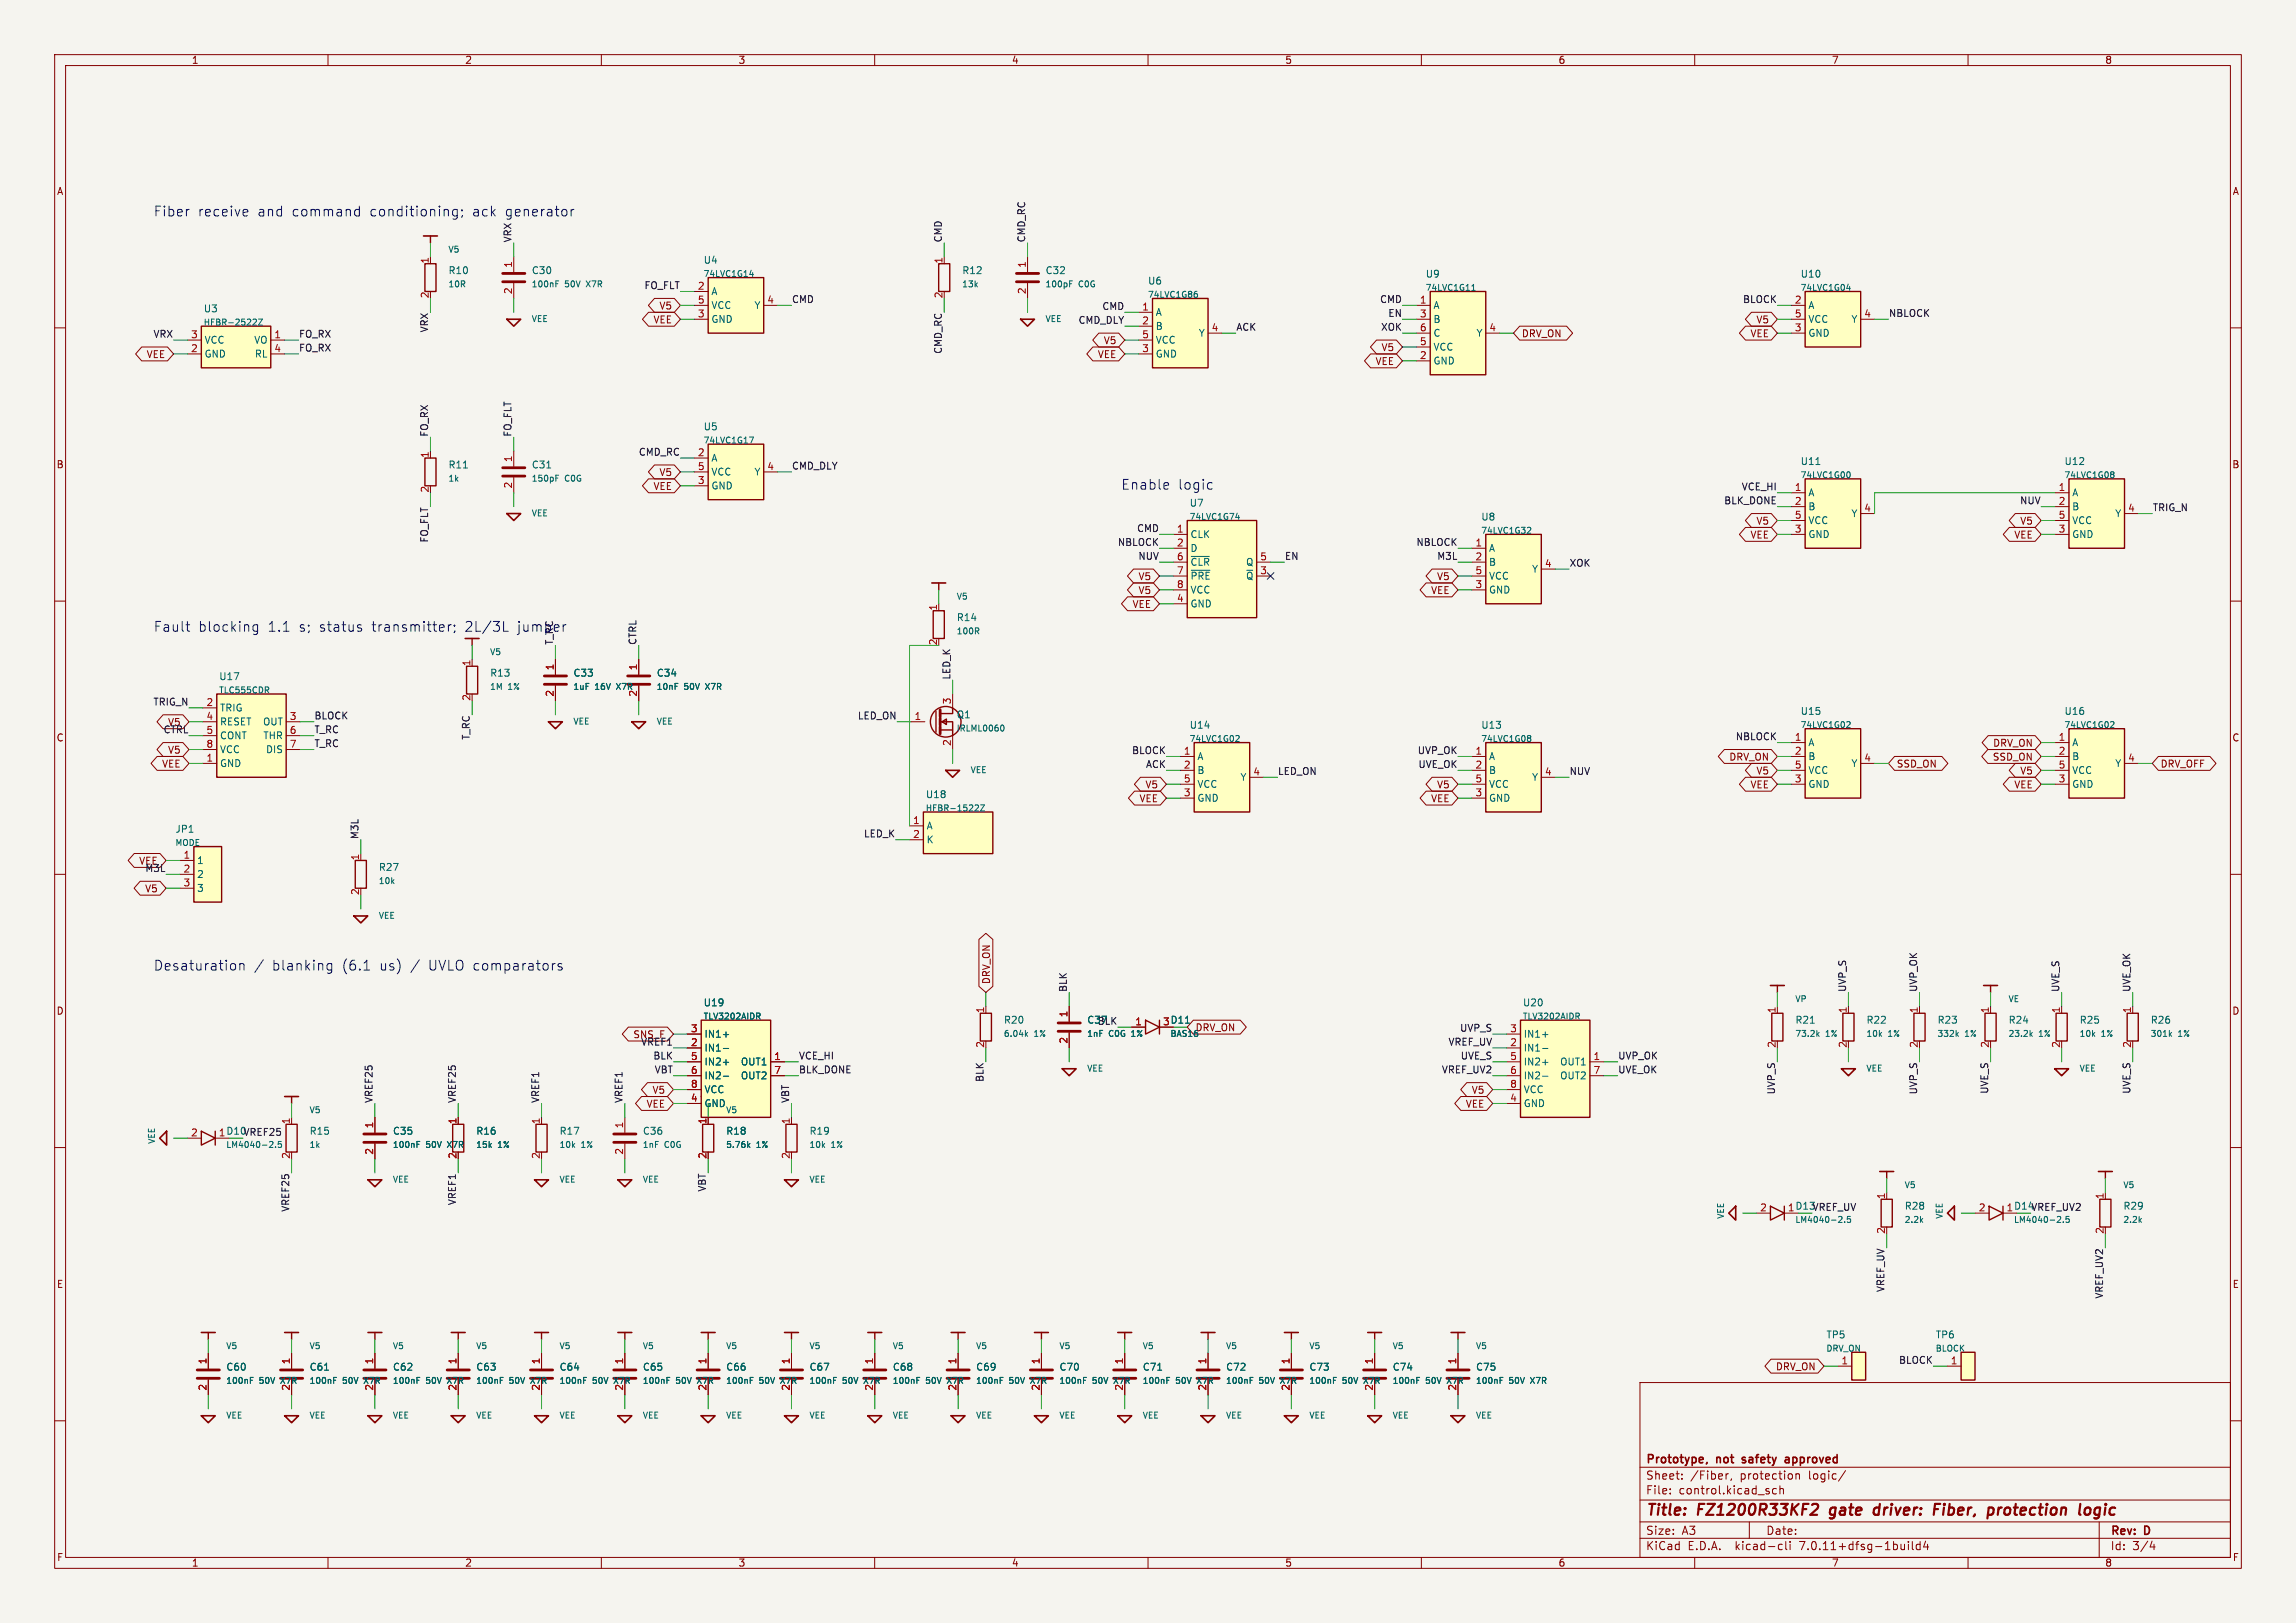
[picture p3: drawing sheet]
<svg xmlns="http://www.w3.org/2000/svg" width="420mm" height="297mm" viewBox="0 0 420 297" stroke-linecap="round" stroke-linejoin="round" font-family="sans-serif">
<defs><g id="words">
<g font-size="2.8" fill="#840000">
<text x="301" y="277.9">Title:</text>
<text x="310.6" y="277.9">FZ1200R33KF2</text>
<text x="335.6" y="277.9">gate</text>
<text x="344.4" y="277.9">driver:</text>
<text x="356.2" y="277.9">Fiber,</text>
<text x="366.9" y="277.9">protection</text>
<text x="384.4" y="277.9">logic</text>
</g>
<g font-size="2.5" fill="#0000c2">
<text x="28" y="39.8">Fiber</text>
<text x="36.2" y="39.8">receive</text>
<text x="47.1" y="39.8">and</text>
<text x="53.5" y="39.8">command</text>
<text x="67.8" y="39.8">conditioning;</text>
<text x="86.7" y="39.8">ack</text>
<text x="92.8" y="39.8">generator</text>
<text x="205" y="89.7">Enable</text>
<text x="215.5" y="89.7">logic</text>
<text x="28" y="115.8">Fault</text>
<text x="36.2" y="115.8">blocking</text>
<text x="49" y="115.8">1.1</text>
<text x="54.8" y="115.8">s;</text>
<text x="58.6" y="115.8">status</text>
<text x="68.3" y="115.8">transmitter;</text>
<text x="85.4" y="115.8">2L/3L</text>
<text x="95.1" y="115.8">jumper</text>
<text x="28" y="177.7">Desaturation</text>
<text x="49.8" y="177.7">blanking</text>
<text x="62.7" y="177.7">(6.1</text>
<text x="69.6" y="177.7">us)</text>
<text x="75.4" y="177.7">/</text>
<text x="78.7" y="177.7">UVLO comparators</text>
</g>
<g font-size="2.1" fill="#840000">
<text x="301" y="268.2">Prototype,</text>
<text x="314.1" y="268.2">not</text>
<text x="319.4" y="268.2">safety</text>
<text x="327.9" y="268.2">approved</text>
<text x="301" y="273.7">File:</text>
<text x="301" y="271">Sheet:</text>
<text x="307.1" y="273.7">control.kicad_sch</text>
<text x="309.2" y="271">/Fiber,</text>
<text x="318.4" y="271">protection</text>
<text x="331" y="271">logic/</text>
<text x="301" y="281.1">Size:</text>
<text x="307.6" y="281.1">A3</text>
<text x="323" y="281.1">Date:</text>
<text x="386" y="281.3">Rev:</text>
<text x="392.4" y="281.3">D</text>
<text x="301" y="283.9">KiCad</text>
<text x="308.7" y="283.9">E.D.A.</text>
<text x="317.6" y="283.9">kicad-cli</text>
<text x="329.5" y="283.9">7.0.11+dfsg-1build4</text>
<text x="386" y="283.9">Id:</text>
<text x="390.1" y="283.9">3/4</text>
</g>
<g font-size="1.8" fill="#840000">
<text x="35" y="11.9">1</text>
<text x="85" y="11.9">2</text>
<text x="135" y="11.9">3</text>
<text x="185" y="11.9">4</text>
<text x="235" y="11.9">5</text>
<text x="285" y="11.9">6</text>
<text x="335" y="11.9">7</text>
<text x="385" y="11.9">8</text>
<text x="10.3" y="35.9">A</text>
<text x="408.3" y="35.9">A</text>
<text x="119.4" y="59.4">VEE</text>
<text x="120.5" y="56.8">V5</text>
<text x="321.2" y="59.4">V5</text>
<text x="26.7" y="65.7">VEE</text>
<text x="200.7" y="65.7">VEE</text>
<text x="201.8" y="63.2">V5</text>
<text x="252.6" y="64.5">V5</text>
<text x="278.3" y="61.9">DRV_ON</text>
<text x="320.1" y="61.9">VEE</text>
<text x="251.5" y="67">VEE</text>
<text x="10.3" y="85.9">B</text>
<text x="119.4" y="89.9">VEE</text>
<text x="120.5" y="87.3">V5</text>
<text x="408.2" y="85.9">B</text>
<text x="320.1" y="98.7">VEE</text>
<text x="321.2" y="96.2">V5</text>
<text x="368.4" y="98.7">VEE</text>
<text x="369.5" y="96.2">V5</text>
<text x="208.2" y="106.4">V5</text>
<text x="262.8" y="106.4">V5</text>
<text x="207.1" y="111.4">VEE</text>
<text x="208.2" y="108.9">V5</text>
<text x="261.7" y="108.9">VEE</text>
<text x="10.3" y="135.9">C</text>
<text x="364.5" y="136.8">DRV_ON</text>
<text x="408.2" y="135.9">C</text>
<text x="29.6" y="140.7">VEE</text>
<text x="30.6" y="138.1">V5</text>
<text x="316.2" y="139.4">DRV_ON</text>
<text x="321.2" y="141.9">V5</text>
<text x="346.9" y="140.7">SSD_ON</text>
<text x="364.4" y="139.4">SSD_ON</text>
<text x="369.5" y="141.9">V5</text>
<text x="395.1" y="140.7">DRV_OFF</text>
<text x="208.3" y="147">VEE</text>
<text x="209.4" y="144.5">V5</text>
<text x="261.7" y="147">VEE</text>
<text x="262.8" y="144.5">V5</text>
<text x="320.1" y="144.5">VEE</text>
<text x="368.4" y="144.5">VEE</text>
<text x="26.4" y="163.5">V5</text>
<text x="10.3" y="185.9">D</text>
<text x="181.3" y="180.2" transform="rotate(-90 181.3 180.2)">DRV_ON</text>
<text x="408.2" y="185.9">D</text>
<text x="115.8" y="190.2">SNS_F</text>
<text x="218.6" y="188.9">DRV_ON</text>
<text x="118.2" y="202.9">VEE</text>
<text x="119.3" y="200.3">V5</text>
<text x="268" y="202.9">VEE</text>
<text x="269.1" y="200.3">V5</text>
<text x="10.3" y="235.9">E</text>
<text x="408.3" y="235.9">E</text>
<text x="324.8" y="251">DRV_ON</text>
<text x="10.3" y="285.9">F</text>
<text x="35" y="286.9">1</text>
<text x="85" y="286.9">2</text>
<text x="135" y="286.9">3</text>
<text x="185" y="286.9">4</text>
<text x="235" y="286.9">5</text>
<text x="285" y="286.9">6</text>
<text x="335" y="286.9">7</text>
<text x="385" y="286.9">8</text>
<text x="408.3" y="285.9">F</text>
</g>
<g font-size="1.8" fill="#0f0f0f">
<text x="93.6" y="44.4" transform="rotate(-90 93.6 44.4)">VRX</text>
<text x="172.4" y="44.4" transform="rotate(-90 172.4 44.4)">CMD</text>
<text x="187.6" y="44.4" transform="rotate(-90 187.6 44.4)">CMD_RC</text>
<text x="117.8" y="53">FO_FLT</text>
<text x="144.8" y="55.5">CMD</text>
<text x="197.2" y="59.3">CMD_DLY</text>
<text x="201.5" y="56.8">CMD</text>
<text x="252.3" y="55.5">CMD</text>
<text x="253.9" y="58.1">EN</text>
<text x="318.7" y="55.5">BLOCK</text>
<text x="345.4" y="58.1">NBLOCK</text>
<text x="28" y="61.9">VRX</text>
<text x="54.6" y="61.9">FO_RX</text>
<text x="54.6" y="64.4">FO_RX</text>
<text x="78.4" y="60.9" transform="rotate(-90 78.4 60.9)">VRX</text>
<text x="172.4" y="64.9" transform="rotate(-90 172.4 64.9)">CMD_RC</text>
<text x="226.1" y="60.6">ACK</text>
<text x="252.5" y="60.6">XOK</text>
<text x="78.4" y="80" transform="rotate(-90 78.4 80)">FO_RX</text>
<text x="93.6" y="80" transform="rotate(-90 93.6 80)">FO_FLT</text>
<text x="116.8" y="83.5">CMD_RC</text>
<text x="144.8" y="86">CMD_DLY</text>
<text x="318.5" y="89.8">VCE_HI</text>
<text x="315.3" y="92.4">BLK_DONE</text>
<text x="369.4" y="92.4">NUV</text>
<text x="393.7" y="93.6">TRIG_N</text>
<text x="78.4" y="99.4" transform="rotate(-90 78.4 99.4)">FO_FLT</text>
<text x="204.4" y="100">NBLOCK</text>
<text x="207.9" y="97.4">CMD</text>
<text x="259" y="100">NBLOCK</text>
<text x="208.1" y="102.5">NUV</text>
<text x="234.9" y="102.5">EN</text>
<text x="262.8" y="102.5">M3L</text>
<text x="287" y="103.8">XOK</text>
<text x="116.5" y="118.1" transform="rotate(-90 116.5 118.1)">CTRL</text>
<text x="173.9" y="124.5" transform="rotate(-90 173.9 124.5)">LED_K</text>
<text x="28" y="129.2">TRIG_N</text>
<text x="57.4" y="131.7">BLOCK</text>
<text x="156.8" y="131.7">LED_ON</text>
<text x="29.8" y="134.3">CTRL</text>
<text x="30.6" y="133">V5</text>
<text x="57.4" y="136.8">T_RC</text>
<text x="57.4" y="134.3">T_RC</text>
<text x="86" y="135.5" transform="rotate(-90 86 135.5)">T_RC</text>
<text x="317.4" y="135.5">NBLOCK</text>
<text x="207" y="138.1">BLOCK</text>
<text x="209.5" y="140.6">ACK</text>
<text x="233.7" y="141.9">LED_ON</text>
<text x="259.2" y="138.1">UVP_OK</text>
<text x="259.4" y="140.6">UVE_OK</text>
<text x="287" y="141.9">NUV</text>
<text x="65.7" y="153.6" transform="rotate(-90 65.7 153.6)">M3L</text>
<text x="157.9" y="153.3">LED_K</text>
<text x="25.4" y="158.4">VEE</text>
<text x="26.5" y="159.7">M3L</text>
<text x="195.2" y="181.6" transform="rotate(-90 195.2 181.6)">BLK</text>
<text x="337.8" y="181.6" transform="rotate(-90 337.8 181.6)">UVP_S</text>
<text x="350.8" y="181.6" transform="rotate(-90 350.8 181.6)">UVP_OK</text>
<text x="376.8" y="181.6" transform="rotate(-90 376.8 181.6)">UVE_S</text>
<text x="389.8" y="181.6" transform="rotate(-90 389.8 181.6)">UVE_OK</text>
<text x="117.2" y="191.4">VREF1</text>
<text x="264.9" y="191.4">VREF_UV</text>
<text x="267" y="188.9">UVP_S</text>
<text x="119.4" y="194">BLK</text>
<text x="119.7" y="196.5">VBT</text>
<text x="146" y="196.5">BLK_DONE</text>
<text x="146" y="194">VCE_HI</text>
<text x="263.7" y="196.5">VREF_UV2</text>
<text x="267.1" y="194">UVE_S</text>
<text x="295.9" y="196.5">UVE_OK</text>
<text x="295.9" y="194">UVP_OK</text>
<text x="68.2" y="201.9" transform="rotate(-90 68.2 201.9)">VREF25</text>
<text x="83.5" y="201.9" transform="rotate(-90 83.5 201.9)">VREF25</text>
<text x="98.7" y="201.9" transform="rotate(-90 98.7 201.9)">VREF1</text>
<text x="114" y="201.9" transform="rotate(-90 114 201.9)">VREF1</text>
<text x="144.4" y="201.9" transform="rotate(-90 144.4 201.9)">VBT</text>
<text x="180" y="198.1" transform="rotate(-90 180 198.1)">BLK</text>
<text x="324.8" y="200.4" transform="rotate(-90 324.8 200.4)">UVP_S</text>
<text x="350.8" y="200.4" transform="rotate(-90 350.8 200.4)">UVP_S</text>
<text x="363.8" y="200.3" transform="rotate(-90 363.8 200.3)">UVE_S</text>
<text x="389.8" y="200.3" transform="rotate(-90 389.8 200.3)">UVE_S</text>
<text x="53" y="221.8" transform="rotate(-90 53 221.8)">VREF25</text>
<text x="83.5" y="220.6" transform="rotate(-90 83.5 220.6)">VREF1</text>
<text x="129.2" y="218.2" transform="rotate(-90 129.2 218.2)">VBT</text>
<text x="344.8" y="236.5" transform="rotate(-90 344.8 236.5)">VREF_UV</text>
<text x="384.8" y="237.7" transform="rotate(-90 384.8 237.7)">VREF_UV2</text>
<text x="347.3" y="249.7">BLOCK</text>
</g>
<g font-size="1.8" fill="#a90000">
<text x="78.5" y="48.3" transform="rotate(-90 78.5 48.3)">1</text>
<text x="93.7" y="53.9" transform="rotate(-90 93.7 53.9)">2</text>
<text x="93.7" y="49.1" transform="rotate(-90 93.7 49.1)">1</text>
<text x="127.6" y="53.1">2</text>
<text x="172.5" y="48.3" transform="rotate(-90 172.5 48.3)">1</text>
<text x="187.7" y="53.9" transform="rotate(-90 187.7 53.9)">2</text>
<text x="187.7" y="49.1" transform="rotate(-90 187.7 49.1)">1</text>
<text x="78.5" y="54.7" transform="rotate(-90 78.5 54.7)">2</text>
<text x="127.6" y="58.2">3</text>
<text x="127.6" y="55.6">5</text>
<text x="140.3" y="55.6">4</text>
<text x="172.5" y="54.7" transform="rotate(-90 172.5 54.7)">2</text>
<text x="208.8" y="56.9">1</text>
<text x="208.8" y="59.4">2</text>
<text x="259.6" y="55.6">1</text>
<text x="259.6" y="58.2">3</text>
<text x="328.2" y="55.6">2</text>
<text x="328.2" y="58.2">5</text>
<text x="340.9" y="58.2">4</text>
<text x="34.9" y="64.5">2</text>
<text x="34.9" y="62">3</text>
<text x="50.1" y="62">1</text>
<text x="50.1" y="64.5">4</text>
<text x="208.8" y="64.5">3</text>
<text x="208.8" y="62">5</text>
<text x="221.5" y="60.7">4</text>
<text x="259.6" y="65.8">2</text>
<text x="259.6" y="63.2">5</text>
<text x="259.6" y="60.7">6</text>
<text x="272.3" y="60.7">4</text>
<text x="328.2" y="60.7">3</text>
<text x="78.5" y="83.9" transform="rotate(-90 78.5 83.9)">1</text>
<text x="127.6" y="83.6">2</text>
<text x="93.7" y="89.5" transform="rotate(-90 93.7 89.5)">2</text>
<text x="93.7" y="84.7" transform="rotate(-90 93.7 84.7)">1</text>
<text x="127.6" y="88.6">3</text>
<text x="127.6" y="86.1">5</text>
<text x="140.3" y="86.1">4</text>
<text x="328.2" y="89.9">1</text>
<text x="376.5" y="89.9">1</text>
<text x="78.5" y="90.2" transform="rotate(-90 78.5 90.2)">2</text>
<text x="328.2" y="92.5">2</text>
<text x="328.2" y="95">5</text>
<text x="340.9" y="93.7">4</text>
<text x="376.5" y="92.5">2</text>
<text x="376.5" y="95">5</text>
<text x="389.2" y="93.7">4</text>
<text x="215.2" y="97.5">1</text>
<text x="215.2" y="100.1">2</text>
<text x="269.8" y="100.1">1</text>
<text x="328.2" y="97.5">3</text>
<text x="376.5" y="97.5">3</text>
<text x="215.2" y="102.6">6</text>
<text x="215.2" y="105.2">7</text>
<text x="215.2" y="107.7">8</text>
<text x="230.4" y="105.2">3</text>
<text x="230.4" y="102.6">5</text>
<text x="269.8" y="102.6">2</text>
<text x="269.8" y="107.7">3</text>
<text x="269.8" y="105.2">5</text>
<text x="282.5" y="103.9">4</text>
<text x="171.5" y="111.8" transform="rotate(-90 171.5 111.8)">1</text>
<text x="215.2" y="110.2">4</text>
<text x="171.5" y="118.2" transform="rotate(-90 171.5 118.2)">2</text>
<text x="86.1" y="122" transform="rotate(-90 86.1 122)">1</text>
<text x="101.3" y="122.8" transform="rotate(-90 101.3 122.8)">1</text>
<text x="116.6" y="122.8" transform="rotate(-90 116.6 122.8)">1</text>
<text x="37.7" y="129.3">2</text>
<text x="37.7" y="131.8">4</text>
<text x="52.9" y="131.8">3</text>
<text x="86.1" y="128.3" transform="rotate(-90 86.1 128.3)">2</text>
<text x="101.3" y="127.6" transform="rotate(-90 101.3 127.6)">2</text>
<text x="116.6" y="127.6" transform="rotate(-90 116.6 127.6)">2</text>
<text x="167.2" y="131.8">1</text>
<text x="174" y="129" transform="rotate(-90 174 129)">3</text>
<text x="37.7" y="134.4">5</text>
<text x="37.7" y="136.9">8</text>
<text x="52.9" y="134.4">6</text>
<text x="52.9" y="136.9">7</text>
<text x="174" y="136.6" transform="rotate(-90 174 136.6)">2</text>
<text x="328.2" y="135.6">1</text>
<text x="376.5" y="135.6">1</text>
<text x="37.7" y="139.4">1</text>
<text x="216.5" y="138.2">1</text>
<text x="216.5" y="140.7">2</text>
<text x="216.5" y="143.3">5</text>
<text x="229.2" y="142">4</text>
<text x="269.8" y="138.2">1</text>
<text x="269.8" y="140.7">2</text>
<text x="269.8" y="143.3">5</text>
<text x="282.5" y="142">4</text>
<text x="328.2" y="138.2">2</text>
<text x="328.2" y="143.3">3</text>
<text x="328.2" y="140.7">5</text>
<text x="340.9" y="139.4">4</text>
<text x="376.5" y="138.2">2</text>
<text x="376.5" y="143.3">3</text>
<text x="376.5" y="140.7">5</text>
<text x="389.2" y="139.4">4</text>
<text x="216.5" y="145.8">3</text>
<text x="269.8" y="145.8">3</text>
<text x="166.9" y="150.9">1</text>
<text x="166.9" y="153.4">2</text>
<text x="33.5" y="157.2">1</text>
<text x="33.5" y="159.7">2</text>
<text x="65.7" y="157.5" transform="rotate(-90 65.7 157.5)">1</text>
<text x="33.5" y="162.3">3</text>
<text x="65.7" y="163.9" transform="rotate(-90 65.7 163.9)">2</text>
<text x="180.1" y="185.5" transform="rotate(-90 180.1 185.5)">1</text>
<text x="324.9" y="185.5" transform="rotate(-90 324.9 185.5)">1</text>
<text x="337.9" y="185.5" transform="rotate(-90 337.9 185.5)">1</text>
<text x="350.9" y="185.5" transform="rotate(-90 350.9 185.5)">1</text>
<text x="363.9" y="185.5" transform="rotate(-90 363.9 185.5)">1</text>
<text x="376.9" y="185.5" transform="rotate(-90 376.9 185.5)">1</text>
<text x="389.9" y="185.5" transform="rotate(-90 389.9 185.5)">1</text>
<text x="126.3" y="191.5">2</text>
<text x="126.3" y="189">3</text>
<text x="180.1" y="191.8" transform="rotate(-90 180.1 191.8)">2</text>
<text x="195.3" y="191.1" transform="rotate(-90 195.3 191.1)">2</text>
<text x="195.3" y="186.3" transform="rotate(-90 195.3 186.3)">1</text>
<text x="207.6" y="187.7">1</text>
<text x="212.7" y="187.7">3 D11</text>
<text x="276.2" y="191.5">2</text>
<text x="276.2" y="189">3</text>
<text x="324.9" y="191.8" transform="rotate(-90 324.9 191.8)">2</text>
<text x="337.9" y="191.8" transform="rotate(-90 337.9 191.8)">2</text>
<text x="350.9" y="191.8" transform="rotate(-90 350.9 191.8)">2</text>
<text x="363.9" y="191.8" transform="rotate(-90 363.9 191.8)">2</text>
<text x="376.9" y="191.8" transform="rotate(-90 376.9 191.8)">2</text>
<text x="389.9" y="191.8" transform="rotate(-90 389.9 191.8)">2</text>
<text x="126.3" y="194.1">5</text>
<text x="126.3" y="196.6">6</text>
<text x="141.5" y="194.1">1</text>
<text x="141.5" y="196.6">7</text>
<text x="276.2" y="194.1">5</text>
<text x="276.2" y="196.6">6</text>
<text x="291.4" y="194.1">1</text>
<text x="291.4" y="196.6">7</text>
<text x="126.3" y="201.7">4</text>
<text x="126.3" y="199.1">8</text>
<text x="276.2" y="201.7">4</text>
<text x="276.2" y="199.1">8</text>
<text x="34.9" y="208">2</text>
<text x="53.1" y="205.8" transform="rotate(-90 53.1 205.8)">1</text>
<text x="68.3" y="206.6" transform="rotate(-90 68.3 206.6)">1</text>
<text x="83.6" y="205.8" transform="rotate(-90 83.6 205.8)">1</text>
<text x="98.8" y="205.8" transform="rotate(-90 98.8 205.8)">1</text>
<text x="114" y="206.6" transform="rotate(-90 114 206.6)">1</text>
<text x="129.3" y="205.8" transform="rotate(-90 129.3 205.8)">1</text>
<text x="144.5" y="205.8" transform="rotate(-90 144.5 205.8)">1</text>
<text x="53.1" y="212.2" transform="rotate(-90 53.1 212.2)">2</text>
<text x="68.3" y="211.4" transform="rotate(-90 68.3 211.4)">2</text>
<text x="83.6" y="212.2" transform="rotate(-90 83.6 212.2)">2</text>
<text x="98.8" y="212.2" transform="rotate(-90 98.8 212.2)">2</text>
<text x="114" y="211.4" transform="rotate(-90 114 211.4)">2</text>
<text x="129.3" y="212.2" transform="rotate(-90 129.3 212.2)">2</text>
<text x="144.5" y="212.2" transform="rotate(-90 144.5 212.2)">2</text>
<text x="321.9" y="221.7">2</text>
<text x="344.9" y="219.5" transform="rotate(-90 344.9 219.5)">1</text>
<text x="361.9" y="221.7">2</text>
<text x="384.9" y="219.5" transform="rotate(-90 384.9 219.5)">1</text>
<text x="344.9" y="225.9" transform="rotate(-90 344.9 225.9)">2</text>
<text x="384.9" y="225.9" transform="rotate(-90 384.9 225.9)">2</text>
<text x="37.8" y="249.8" transform="rotate(-90 37.8 249.8)">1</text>
<text x="53.1" y="249.8" transform="rotate(-90 53.1 249.8)">1</text>
<text x="68.3" y="249.8" transform="rotate(-90 68.3 249.8)">1</text>
<text x="83.6" y="249.8" transform="rotate(-90 83.6 249.8)">1</text>
<text x="98.8" y="249.8" transform="rotate(-90 98.8 249.8)">1</text>
<text x="114" y="249.8" transform="rotate(-90 114 249.8)">1</text>
<text x="129.3" y="249.8" transform="rotate(-90 129.3 249.8)">1</text>
<text x="144.5" y="249.8" transform="rotate(-90 144.5 249.8)">1</text>
<text x="159.8" y="249.8" transform="rotate(-90 159.8 249.8)">1</text>
<text x="175" y="249.8" transform="rotate(-90 175 249.8)">1</text>
<text x="190.2" y="249.8" transform="rotate(-90 190.2 249.8)">1</text>
<text x="205.5" y="249.8" transform="rotate(-90 205.5 249.8)">1</text>
<text x="220.7" y="249.8" transform="rotate(-90 220.7 249.8)">1</text>
<text x="236" y="249.8" transform="rotate(-90 236 249.8)">1</text>
<text x="251.2" y="249.8" transform="rotate(-90 251.2 249.8)">1</text>
<text x="266.4" y="249.8" transform="rotate(-90 266.4 249.8)">1</text>
<text x="336.8" y="249.7">1</text>
<text x="356.8" y="249.7">1</text>
<text x="37.8" y="254.6" transform="rotate(-90 37.8 254.6)">2</text>
<text x="53.1" y="254.6" transform="rotate(-90 53.1 254.6)">2</text>
<text x="68.3" y="254.6" transform="rotate(-90 68.3 254.6)">2</text>
<text x="83.6" y="254.6" transform="rotate(-90 83.6 254.6)">2</text>
<text x="98.8" y="254.6" transform="rotate(-90 98.8 254.6)">2</text>
<text x="114" y="254.6" transform="rotate(-90 114 254.6)">2</text>
<text x="129.3" y="254.6" transform="rotate(-90 129.3 254.6)">2</text>
<text x="144.5" y="254.6" transform="rotate(-90 144.5 254.6)">2</text>
<text x="159.8" y="254.6" transform="rotate(-90 159.8 254.6)">2</text>
<text x="175" y="254.6" transform="rotate(-90 175 254.6)">2</text>
<text x="190.2" y="254.6" transform="rotate(-90 190.2 254.6)">2</text>
<text x="205.5" y="254.6" transform="rotate(-90 205.5 254.6)">2</text>
<text x="220.7" y="254.6" transform="rotate(-90 220.7 254.6)">2</text>
<text x="236" y="254.6" transform="rotate(-90 236 254.6)">2</text>
<text x="251.2" y="254.6" transform="rotate(-90 251.2 254.6)">2</text>
<text x="266.4" y="254.6" transform="rotate(-90 266.4 254.6)">2</text>
</g>
<g font-size="1.8" fill="#006464">
<text x="81.9" y="50.4">R10</text>
<text x="97.2" y="50.4">C30</text>
<text x="128.6" y="48.5">U4</text>
<text x="175.9" y="50.4">R12</text>
<text x="191.2" y="50.4">C32</text>
<text x="209.9" y="52.3">U6</text>
<text x="260.7" y="51">U9</text>
<text x="329.3" y="51">U10</text>
<text x="37.2" y="57.4">U3</text>
<text x="130" y="54.2">A</text>
<text x="130" y="59.3">GND</text>
<text x="130" y="56.7">VCC</text>
<text x="137.9" y="56.7">Y</text>
<text x="211.3" y="58">A</text>
<text x="262.1" y="56.7">A</text>
<text x="262.1" y="59.3">B</text>
<text x="330.7" y="56.7">A</text>
<text x="330.7" y="59.3">VCC</text>
<text x="338.6" y="59.3">Y</text>
<text x="37.3" y="65.6">GND</text>
<text x="37.3" y="63.1">VCC</text>
<text x="46.4" y="63.1">VO</text>
<text x="46.5" y="65.6">RL</text>
<text x="211.3" y="60.6">B</text>
<text x="211.3" y="65.6">GND</text>
<text x="211.3" y="63.1">VCC</text>
<text x="219.2" y="61.8">Y</text>
<text x="262.1" y="64.4">VCC</text>
<text x="262.1" y="61.8">C</text>
<text x="270" y="61.8">Y</text>
<text x="330.7" y="61.8">GND</text>
<text x="262.1" y="66.9">GND</text>
<text x="128.6" y="78.9">U5</text>
<text x="81.9" y="85.9">R11</text>
<text x="97.2" y="85.9">C31</text>
<text x="130" y="84.7">A</text>
<text x="130" y="89.8">GND</text>
<text x="130" y="87.2">VCC</text>
<text x="137.9" y="87.2">Y</text>
<text x="329.3" y="85.3">U11</text>
<text x="377.6" y="85.3">U12</text>
<text x="217.5" y="92.9">U7</text>
<text x="270.9" y="95.5">U8</text>
<text x="330.7" y="91">A</text>
<text x="330.7" y="93.6">B</text>
<text x="338.6" y="94.8">Y</text>
<text x="379" y="91">A</text>
<text x="379" y="93.6">B</text>
<text x="386.8" y="94.8">Y</text>
<text x="217.7" y="98.7">CLK</text>
<text x="217.7" y="101.2">D</text>
<text x="272.3" y="101.2">A</text>
<text x="330.7" y="98.7">GND</text>
<text x="330.7" y="96.1">VCC</text>
<text x="379" y="98.7">GND</text>
<text x="379" y="96.1">VCC</text>
<text x="217.7" y="103.7">~{CLR}</text>
<text x="217.7" y="106.3">~{PRE}</text>
<text x="227.8" y="106.3">~{Q}</text>
<text x="227.8" y="103.7">Q</text>
<text x="272.3" y="103.7">B</text>
<text x="272.3" y="106.3">VCC</text>
<text x="280.1" y="105">Y</text>
<text x="174.9" y="113.9">R14</text>
<text x="217.7" y="111.4">GND</text>
<text x="217.7" y="108.8">VCC</text>
<text x="272.3" y="108.8">GND</text>
<text x="40" y="124.7">U17</text>
<text x="89.6" y="124">R13</text>
<text x="104.8" y="124">C33</text>
<text x="120" y="124">C34</text>
<text x="40.2" y="130.4">TRIG</text>
<text x="174.9" y="131.6">Q1</text>
<text x="329.3" y="131">U15</text>
<text x="377.6" y="131">U16</text>
<text x="40.2" y="132.9">RESET</text>
<text x="40.2" y="135.5">CONT</text>
<text x="48" y="132.9">OUT</text>
<text x="48.1" y="135.5">THR</text>
<text x="217.5" y="133.6">U14</text>
<text x="270.9" y="133.6">U13</text>
<text x="330.7" y="136.8">A</text>
<text x="379" y="136.8">A</text>
<text x="40.2" y="140.6">GND</text>
<text x="40.2" y="138">VCC</text>
<text x="48.6" y="138">DIS</text>
<text x="218.9" y="139.3">A</text>
<text x="218.9" y="141.8">B</text>
<text x="226.8" y="143.1">Y</text>
<text x="272.3" y="139.3">A</text>
<text x="272.3" y="141.8">B</text>
<text x="280.1" y="143.1">Y</text>
<text x="330.7" y="139.3">B</text>
<text x="330.7" y="141.8">VCC</text>
<text x="338.6" y="140.6">Y</text>
<text x="379" y="139.3">B</text>
<text x="379" y="141.8">VCC</text>
<text x="386.8" y="140.6">Y</text>
<text x="169.3" y="146.3">U18</text>
<text x="218.9" y="146.9">GND</text>
<text x="218.9" y="144.4">VCC</text>
<text x="272.3" y="146.9">GND</text>
<text x="272.3" y="144.4">VCC</text>
<text x="330.7" y="144.4">GND</text>
<text x="379" y="144.4">GND</text>
<text x="32" y="152.6">JP1</text>
<text x="169.4" y="152">A</text>
<text x="169.4" y="154.5">K</text>
<text x="36" y="158.3">1</text>
<text x="36" y="160.9">2</text>
<text x="69.2" y="159.6">R27</text>
<text x="36" y="163.4">3</text>
<text x="128.6" y="184.4">U19</text>
<text x="278.5" y="184.4">U20</text>
<text x="128.8" y="190.1">IN1+</text>
<text x="183.5" y="187.5">R20</text>
<text x="198.8" y="187.5">C37</text>
<text x="200.7" y="187.6">BLK</text>
<text x="278.6" y="190.1">IN1+</text>
<text x="328.3" y="187.5">R21</text>
<text x="341.3" y="187.5">R22</text>
<text x="354.3" y="187.5">R23</text>
<text x="367.3" y="187.5">R24</text>
<text x="380.3" y="187.5">R25</text>
<text x="393.3" y="187.5">R26</text>
<text x="128.8" y="192.6">IN1-</text>
<text x="128.8" y="195.2">IN2+</text>
<text x="128.8" y="197.7">IN2-</text>
<text x="135.4" y="195.2">OUT1</text>
<text x="135.4" y="197.7">OUT2</text>
<text x="278.6" y="192.6">IN1-</text>
<text x="278.6" y="195.2">IN2+</text>
<text x="278.6" y="197.7">IN2-</text>
<text x="285.3" y="195.2">OUT1</text>
<text x="285.3" y="197.7">OUT2</text>
<text x="128.8" y="202.8">GND</text>
<text x="128.8" y="200.3">VCC</text>
<text x="278.6" y="202.8">GND</text>
<text x="278.6" y="200.3">VCC</text>
<text x="56.5" y="207.8">R15</text>
<text x="71.8" y="207.8">C35</text>
<text x="87" y="207.8">R16</text>
<text x="102.3" y="207.8">R17</text>
<text x="117.5" y="207.8">C36</text>
<text x="132.7" y="207.8">R18</text>
<text x="148" y="207.8">R19</text>
<text x="348.3" y="221.6">R28</text>
<text x="388.3" y="221.6">R29</text>
<text x="334" y="245.1">TP5</text>
<text x="354" y="245.1">TP6</text>
<text x="41.3" y="251">C60</text>
<text x="56.5" y="251">C61</text>
<text x="71.8" y="251">C62</text>
<text x="87" y="251">C63</text>
<text x="102.3" y="251">C64</text>
<text x="117.5" y="251">C65</text>
<text x="132.7" y="251">C66</text>
<text x="148" y="251">C67</text>
<text x="163.2" y="251">C68</text>
<text x="178.5" y="251">C69</text>
<text x="193.7" y="251">C70</text>
<text x="208.9" y="251">C71</text>
<text x="224.2" y="251">C72</text>
<text x="239.4" y="251">C73</text>
<text x="254.7" y="251">C74</text>
<text x="269.9" y="251">C75</text>
</g>
<text font-size="1.8" fill="#0000c2" x="101.3" y="118.1" transform="rotate(-90 101.3 118.1)">T_RC</text>
<g font-size="1.8" fill="#009600">
<text x="39.9" y="208">1 D10VREF25</text>
<text x="327" y="221.7">1 D13VREF_UV</text>
<text x="367" y="221.7">1 D14VREF_UV2</text>
</g>
<g font-size="1.5" fill="#006464">
<text x="81.9" y="46.4">V5</text>
<text x="81.9" y="52.8">10R</text>
<text x="97.2" y="52.8">100nF</text>
<text x="103.3" y="52.8">50V</text>
<text x="107.4" y="52.8">X7R</text>
<text x="128.6" y="50.9">74LVC1G14</text>
<text x="175.9" y="52.8">13k</text>
<text x="191.1" y="52.8">100pF</text>
<text x="197.3" y="52.8">C0G</text>
<text x="260.7" y="53.4">74LVC1G11</text>
<text x="329.3" y="53.4">74LVC1G04</text>
<text x="37.2" y="59.8">HFBR-2522Z</text>
<text x="97.2" y="59.1">VEE</text>
<text x="191.1" y="59.1">VEE</text>
<text x="209.9" y="54.7">74LVC1G86</text>
<text x="128.6" y="81.4">74LVC1G17</text>
<text x="81.9" y="88.3">1k</text>
<text x="97.2" y="88.3">150pF</text>
<text x="103.3" y="88.3">C0G</text>
<text x="329.3" y="87.7">74LVC1G00</text>
<text x="377.5" y="87.7">74LVC1G08</text>
<text x="97.2" y="94.7">VEE</text>
<text x="217.5" y="95.3">74LVC1G74</text>
<text x="270.8" y="97.9">74LVC1G32</text>
<text x="174.9" y="109.9">V5</text>
<text x="174.9" y="116.3">100R</text>
<text x="89.5" y="120.1">V5</text>
<text x="40" y="127.1">TLC555CDR</text>
<text x="89.5" y="126.4">1M</text>
<text x="92.9" y="126.4">1%</text>
<text x="104.8" y="126.4">1uF</text>
<text x="108.8" y="126.4">16V</text>
<text x="113" y="126.4">X7R</text>
<text x="120" y="126.4">10nF</text>
<text x="125.1" y="126.4">50V</text>
<text x="129.2" y="126.4">X7R</text>
<text x="104.8" y="132.8">VEE</text>
<text x="120" y="132.8">VEE</text>
<text x="174.9" y="134.1">IRLML0060</text>
<text x="217.5" y="136">74LVC1G02</text>
<text x="270.8" y="136">74LVC1G08</text>
<text x="329.3" y="133.4">74LVC1G02</text>
<text x="377.5" y="133.4">74LVC1G02</text>
<text x="177.4" y="141.7">VEE</text>
<text x="169.2" y="148.7">HFBR-1522Z</text>
<text x="32" y="155">MODE</text>
<text x="69.2" y="162">10k</text>
<text x="69.2" y="168.3">VEE</text>
<text x="328.3" y="183.6">VP</text>
<text x="367.3" y="183.6">VE</text>
<text x="128.6" y="186.8">TLV3202AIDR</text>
<text x="183.5" y="189.9">6.04k</text>
<text x="189.1" y="189.9">1%</text>
<text x="198.8" y="189.9">1nF</text>
<text x="202.8" y="189.9">C0G</text>
<text x="207.1" y="189.9">1%</text>
<text x="214" y="189.9">BAS16</text>
<text x="278.5" y="186.8">TLV3202AIDR</text>
<text x="328.3" y="189.9">73.2k</text>
<text x="333.9" y="189.9">1%</text>
<text x="341.3" y="189.9">10k</text>
<text x="345.4" y="189.9">1%</text>
<text x="354.3" y="189.9">332k</text>
<text x="359.4" y="189.9">1%</text>
<text x="367.3" y="189.9">23.2k</text>
<text x="372.9" y="189.9">1%</text>
<text x="380.3" y="189.9">10k</text>
<text x="384.4" y="189.9">1%</text>
<text x="393.3" y="189.9">301k</text>
<text x="398.4" y="189.9">1%</text>
<text x="198.8" y="196.3">VEE</text>
<text x="341.3" y="196.3">VEE</text>
<text x="380.3" y="196.3">VEE</text>
<text x="56.5" y="203.9">V5</text>
<text x="132.7" y="203.9">V5</text>
<text x="28.5" y="209.4" transform="rotate(-90 28.5 209.4)">VEE</text>
<text x="41.3" y="210.3">LM4040-2.5</text>
<text x="56.5" y="210.3">1k</text>
<text x="71.8" y="210.3">100nF</text>
<text x="77.9" y="210.3">50V</text>
<text x="82" y="210.3">X7R</text>
<text x="87" y="210.3">15k</text>
<text x="91.1" y="210.3">1%</text>
<text x="102.2" y="210.3">10k</text>
<text x="106.3" y="210.3">1%</text>
<text x="117.5" y="210.3">1nF</text>
<text x="121.5" y="210.3">C0G</text>
<text x="132.7" y="210.3">5.76k</text>
<text x="138.3" y="210.3">1%</text>
<text x="148" y="210.3">10k</text>
<text x="152" y="210.3">1%</text>
<text x="71.8" y="216.6">VEE</text>
<text x="102.2" y="216.6">VEE</text>
<text x="117.5" y="216.6">VEE</text>
<text x="148" y="216.6">VEE</text>
<text x="348.3" y="217.6">V5</text>
<text x="388.3" y="217.6">V5</text>
<text x="315.5" y="223.1" transform="rotate(-90 315.5 223.1)">VEE</text>
<text x="328.3" y="224">LM4040-2.5</text>
<text x="348.3" y="224">2.2k</text>
<text x="355.5" y="223.1" transform="rotate(-90 355.5 223.1)">VEE</text>
<text x="368.3" y="224">LM4040-2.5</text>
<text x="388.3" y="224">2.2k</text>
<text x="41.3" y="247.1">V5</text>
<text x="56.5" y="247.1">V5</text>
<text x="71.8" y="247.1">V5</text>
<text x="87" y="247.1">V5</text>
<text x="102.2" y="247.1">V5</text>
<text x="117.5" y="247.1">V5</text>
<text x="132.7" y="247.1">V5</text>
<text x="148" y="247.1">V5</text>
<text x="163.2" y="247.1">V5</text>
<text x="178.4" y="247.1">V5</text>
<text x="193.7" y="247.1">V5</text>
<text x="208.9" y="247.1">V5</text>
<text x="224.2" y="247.1">V5</text>
<text x="239.4" y="247.1">V5</text>
<text x="254.6" y="247.1">V5</text>
<text x="269.9" y="247.1">V5</text>
<text x="334" y="247.5">DRV_ON</text>
<text x="354" y="247.5">BLOCK</text>
<text x="41.3" y="253.4">100nF</text>
<text x="47.4" y="253.4">50V</text>
<text x="51.5" y="253.4">X7R</text>
<text x="56.5" y="253.4">100nF</text>
<text x="62.7" y="253.4">50V</text>
<text x="66.8" y="253.4">X7R</text>
<text x="71.8" y="253.4">100nF</text>
<text x="77.9" y="253.4">50V</text>
<text x="82" y="253.4">X7R</text>
<text x="87" y="253.4">100nF</text>
<text x="93.2" y="253.4">50V</text>
<text x="97.3" y="253.4">X7R</text>
<text x="102.2" y="253.4">100nF</text>
<text x="108.4" y="253.4">50V</text>
<text x="112.5" y="253.4">X7R</text>
<text x="117.5" y="253.4">100nF</text>
<text x="123.6" y="253.4">50V</text>
<text x="127.7" y="253.4">X7R</text>
<text x="132.7" y="253.4">100nF</text>
<text x="138.9" y="253.4">50V</text>
<text x="143" y="253.4">X7R</text>
<text x="148" y="253.4">100nF</text>
<text x="154.1" y="253.4">50V</text>
<text x="158.2" y="253.4">X7R</text>
<text x="163.2" y="253.4">100nF</text>
<text x="169.4" y="253.4">50V</text>
<text x="173.5" y="253.4">X7R</text>
<text x="178.4" y="253.4">100nF</text>
<text x="184.6" y="253.4">50V</text>
<text x="188.7" y="253.4">X7R</text>
<text x="193.7" y="253.4">100nF</text>
<text x="199.8" y="253.4">50V</text>
<text x="203.9" y="253.4">X7R</text>
<text x="208.9" y="253.4">100nF</text>
<text x="215.1" y="253.4">50V</text>
<text x="219.2" y="253.4">X7R</text>
<text x="224.2" y="253.4">100nF</text>
<text x="230.3" y="253.4">50V</text>
<text x="234.4" y="253.4">X7R</text>
<text x="239.4" y="253.4">100nF</text>
<text x="245.6" y="253.4">50V</text>
<text x="249.7" y="253.4">X7R</text>
<text x="254.6" y="253.4">100nF</text>
<text x="260.8" y="253.4">50V</text>
<text x="264.9" y="253.4">X7R</text>
<text x="269.9" y="253.4">100nF</text>
<text x="276" y="253.4">50V</text>
<text x="280.1" y="253.4">X7R</text>
<text x="41.3" y="259.8">VEE</text>
<text x="56.5" y="259.8">VEE</text>
<text x="71.8" y="259.8">VEE</text>
<text x="87" y="259.8">VEE</text>
<text x="102.2" y="259.8">VEE</text>
<text x="117.5" y="259.8">VEE</text>
<text x="132.7" y="259.8">VEE</text>
<text x="148" y="259.8">VEE</text>
<text x="163.2" y="259.8">VEE</text>
<text x="178.4" y="259.8">VEE</text>
<text x="193.7" y="259.8">VEE</text>
<text x="208.9" y="259.8">VEE</text>
<text x="224.2" y="259.8">VEE</text>
<text x="239.4" y="259.8">VEE</text>
<text x="254.6" y="259.8">VEE</text>
<text x="269.9" y="259.8">VEE</text>
</g>
</g></defs>
<path d="M0 0h420v297h-420z" fill="#f5f4ef" stroke="#f5f4ef" stroke-width=".18"/>
<g fill="none" stroke="#840000" stroke-width=".18">
<path d="M10 10h400v277h-400zM12 12h396v273h-396zM60 10v2M110 10v2M160 10v2M210 10v2M260 10v2M310 10v2M360 10v2M10 60h2M78.7 47v1.3M94 47v2.8"/>
<path d="M94 51.8v2.8M118.6 57.1h4.7l1.2 1.3-1.2 1.3h-4.7l-1.1-1.3zM119.7 54.6h3.6l1.2 1.3-1.2 1.3h-3.6l-1.1-1.3zM127 55.9h2.5M127 58.4h2.5M127 53.3h2.5M139.7 55.9h2.5M172.7 47v1.3M188 47v2.8M188 51.8v2.8M208.3 57.2h2.5M208.3 59.7h2.5"/>
<path d="M259.1 55.9h2.5M259.1 58.4h2.5M278 59.7h8.6l1.1 1.3-1.1 1.2h-8.6l-1.1-1.2zM319.3 59.7h4.7l1.1 1.3-1.1 1.2h-4.7l-1.1-1.2zM320.4 57.1h3.6l1.1 1.3-1.1 1.3h-3.6l-1.1-1.3zM327.7 55.9h2.5M327.7 58.4h2.5M340.4 58.4h2.5M408 60h2M25.9 63.5h4.7l1.1 1.3-1.1 1.2h-4.7l-1.1-1.2zM34.3 64.8h2.5M34.3 62.2h2.5"/>
<path d="M49.5 64.8h2.6M49.5 62.2h2.6M199.9 63.5h4.7l1.1 1.3-1.1 1.2h-4.7l-1.1-1.2zM201 61h3.6l1.1 1.2-1.1 1.3h-3.6l-1.1-1.3zM208.3 64.8h2.5M208.3 62.2h2.5M221 61h2.5M250.7 64.8h4.7l1.1 1.2-1.1 1.3h-4.7l-1.1-1.3zM251.8 62.2h3.6l1.1 1.3-1.1 1.3h-3.6l-1.1-1.3zM259.1 61h2.5M259.1 66h2.5M259.1 63.5h2.5"/>
<path d="M271.8 61h2.5M327.7 61h2.5M78.7 82.6v1.2M94 82.6v2.7M94 87.4v2.8M118.6 87.6h4.7l1.2 1.3-1.2 1.3h-4.7l-1.1-1.3zM119.7 85.1h3.6l1.2 1.3-1.2 1.2h-3.6l-1.1-1.2zM127 83.8h2.5M127 88.9h2.5M127 86.4h2.5M139.7 86.4h2.5M214.6 97.8h2.6"/>
<path d="M319.3 96.5h4.7l1.1 1.3-1.1 1.3h-4.7l-1.1-1.3zM320.4 94h3.6l1.1 1.3-1.1 1.2h-3.6l-1.1-1.2zM327.7 90.2h2.5M327.7 92.7h2.5M327.7 97.8h2.5M327.7 95.3h2.5M340.4 94h2.5M367.5 96.5h4.8l1.1 1.3-1.1 1.3h-4.8l-1.1-1.3zM368.6 94h3.7l1.1 1.3-1.1 1.2h-3.7l-1.1-1.2zM375.9 90.2h2.6M375.9 92.7h2.6M375.9 97.8h2.6"/>
<path d="M375.9 95.3h2.6M388.6 94h2.6M10 110h2M171.7 110.5v1.3M206.3 109.2h4.7l1.1 1.3-1.1 1.3h-4.7l-1.2-1.3zM207.3 106.7h3.7l1.1 1.3-1.1 1.2h-3.7l-1.1-1.2zM207.3 104.1h3.7l1.1 1.3-1.1 1.3h-3.7l-1.1-1.3zM214.6 100.3h2.6M214.6 105.4h2.6M214.6 110.5h2.6M214.6 102.9h2.6M214.6 108h2.6"/>
<path d="M229.9 105.4h2.5M229.9 102.9h2.5M260.9 106.7h4.7l1.1 1.3-1.1 1.2h-4.7l-1.1-1.2zM262 104.1h3.6l1.1 1.3-1.1 1.3h-3.6l-1.2-1.3zM269.2 100.3h2.6M269.2 105.4h2.6M269.2 102.9h2.6M269.2 108h2.6M281.9 104.1h2.6M408 110h2M28.7 138.4h4.8l1.1 1.3-1.1 1.3h-4.8l-1.1-1.3zM29.8 130.8h3.7l1.1 1.3-1.1 1.3h-3.7l-1.1-1.3z"/>
<path d="M29.8 135.9h3.7l1.1 1.3-1.1 1.2h-3.7l-1.1-1.2zM37.1 139.7h2.5M37.1 129.5h2.5M37.1 132.1h2.5M37.1 134.6h2.5M37.1 137.2h2.5M52.3 132.1h2.6M52.3 134.6h2.6M52.3 137.2h2.6M86.4 120.7v1.2M101.6 120.7v2.7M101.6 125.5v2.8"/>
<path d="M116.8 120.7v2.7M116.8 125.5v2.8M166.6 132.1h2.6M174.3 127v2.5M174.3 134.6v2.6M215.9 138.4h2.5M269.2 138.4h2.6M315.4 137.2h8.6l1.1 1.2-1.1 1.3h-8.6l-1.1-1.3zM320.4 139.7h3.6l1.1 1.3-1.1 1.2h-3.6l-1.1-1.2zM327.7 135.9h2.5M327.7 138.4h2.5M340.4 139.7h2.5"/>
<path d="M346.6 138.4h8.6l1.1 1.3-1.1 1.3h-8.6l-1.2-1.3zM363.6 137.2h8.7l1.1 1.2-1.1 1.3h-8.7l-1.1-1.3zM363.7 134.6h8.6l1.1 1.3-1.1 1.3h-8.6l-1.1-1.3zM368.6 139.7h3.7l1.1 1.3-1.1 1.2h-3.7l-1.1-1.2zM375.9 135.9h2.6M375.9 138.4h2.6M388.6 139.7h2.6M394.8 138.4h9.4l1.2 1.3-1.2 1.3h-9.4l-1.1-1.3zM10 160h2M24.5 156.2h4.8l1.1 1.3-1.1 1.2h-4.8l-1.1-1.2zM32.9 160h2.6M32.9 157.5h2.6"/>
<path d="M66 156.2v1.3M166.4 151.1h2.5M166.4 153.7h2.5M207.5 144.8h4.7l1.2 1.3-1.2 1.2h-4.7l-1.1-1.2zM208.6 142.2h3.6l1.2 1.3-1.2 1.3h-3.6l-1.1-1.3zM215.9 143.5h2.5M215.9 141h2.5M215.9 146.1h2.5M228.6 142.2h2.5M260.9 144.8h4.7l1.1 1.3-1.1 1.2h-4.7l-1.1-1.2zM262 142.2h3.6l1.1 1.3-1.1 1.3h-3.6l-1.2-1.3zM269.2 143.5h2.6"/>
<path d="M269.2 141h2.6M269.2 146.1h2.6M281.9 142.2h2.6M319.3 142.2h4.7l1.1 1.3-1.1 1.3h-4.7l-1.1-1.3zM327.7 143.5h2.5M327.7 141h2.5M367.5 142.2h4.8l1.1 1.3-1.1 1.3h-4.8l-1.1-1.3zM375.9 143.5h2.6M375.9 141h2.6M408 160h2M25.6 161.3h3.7l1.1 1.2-1.1 1.3h-3.7l-1.1-1.3zM32.9 162.5h2.6"/>
<path d="M179.1 171.9l1.2-1.1 1.3 1.1v8.6l-1.3 1.1-1.2-1.1zM114.9 188h7.2l1.1 1.2-1.1 1.3h-7.2l-1.1-1.3zM118.4 198.1h3.7l1.1 1.3-1.1 1.3h-3.7l-1.1-1.3zM125.7 194.3h2.6M125.7 191.8h2.6M125.7 189.2h2.6M125.7 196.9h2.6M125.7 199.4h2.6M141 194.3h2.5M141 196.9h2.5M180.3 184.2v1.2M195.6 184.2v2.7"/>
<path d="M195.6 189v2.8M207 188h2.5M212.1 188h2.5M218.3 186.7h8.6l1.1 1.3-1.1 1.2h-8.6l-1.1-1.2zM268.3 198.1h3.6l1.1 1.3-1.1 1.3h-3.6l-1.1-1.3zM275.6 194.3h2.5M275.6 191.8h2.5M275.6 189.2h2.5M275.6 196.9h2.5M275.6 199.4h2.5M290.8 194.3h2.6M290.8 196.9h2.6"/>
<path d="M325.1 184.2v1.2M338.1 184.2v1.2M351.1 184.2v1.2M364.1 184.2v1.2M377.1 184.2v1.2M390.1 184.2v1.2M10 210h2M34.3 208.3h2.5M39.4 208.3h2.5M53.3 204.5v1.2M68.6 204.5v2.8M68.6 209.3v2.8"/>
<path d="M83.8 204.5v1.2M99.1 204.5v1.2M114.3 204.5v2.8M114.3 209.3v2.8M117.4 200.7h4.7l1.1 1.2-1.1 1.3h-4.7l-1.2-1.3zM125.7 201.9h2.6M129.5 204.5v1.2M144.8 204.5v1.2M267.2 200.7h4.7l1.1 1.2-1.1 1.3h-4.7l-1.1-1.3zM275.6 201.9h2.5M345.1 218.2v1.3M385.1 218.2v1.3"/>
<path d="M408 210h2M321.3 222h2.5M326.4 222h2.5M361.3 222h2.5M366.4 222h2.5M10 260h2M38.1 247.6v2.8M38.1 252.5v2.8M53.3 247.6v2.8M53.3 252.5v2.8M68.6 247.6v2.8M68.6 252.5v2.8"/>
<path d="M83.8 247.6v2.8M83.8 252.5v2.8M99.1 247.6v2.8M99.1 252.5v2.8M114.3 247.6v2.8M114.3 252.5v2.8M129.5 247.6v2.8M129.5 252.5v2.8M144.8 247.6v2.8M144.8 252.5v2.8M160 247.6v2.8M160 252.5v2.8"/>
<path d="M175.3 247.6v2.8M175.3 252.5v2.8M190.5 247.6v2.8M190.5 252.5v2.8M205.7 247.6v2.8M205.7 252.5v2.8M221 247.6v2.8M221 252.5v2.8M236.2 247.6v2.8M236.2 252.5v2.8M251.5 247.6v2.8M251.5 252.5v2.8"/>
<path d="M266.7 247.6v2.8M266.7 252.5v2.8M300 253h108v32h-108zM323.9 248.7h8.6l1.1 1.3-1.1 1.3h-8.6l-1.1-1.3zM336.2 250h2.5M356.2 250h2.5M408 260h2M300 278.5h108M300 274.5h108M300 268.5h108M305.5 273.2v.2M305.5 272.5v.1"/>
<path d="M307.7 270.5v.2M307.7 269.8v.1M315.7 269.7v1M316.2 269.7l-.3 .1-.2 .2M316.7 270.6l-.1 .3M320 278.5v3M324.9 272.5l-.4-.1-.3 .3v.4l.2 .2h.5M325.6 272.5l.2-.1 .4 .1v.9M325.6 271.9v1.5M328.5 269.8l.2-.1 .4 .1 .1 .9M328.5 269.7v1M337.6 269.1l-1.3 1.9"/>
<path d="M384 278.5v6.5M60 285v2M110 285v2M160 285v2M210 285v2M260 285v2M300 281.5h108M310 285v2M325.6 282.6l.4 .1M326 283.5l-.4 .1M326.7 282.1v1.3l.2 .2M327.4 282.1v.1"/>
<path d="M327.4 282.6v1M349.1 282.1v.1M349.1 282.6v1M349.8 282.1v1.3l.2 .2M351.2 282.7l-.4-.1-.3 .3v.4l.2 .2h.5M351.2 282.1v1.5M352.2 282l-.3 1.1h.9M352.6 282.6v1M360 285v2M393.7 282l-.4 1.1h.9M394 282.6v1"/>
</g>
<g fill="none" stroke="#840000" stroke-width=".4">
<path d="M331.6 275.3l.7-.1a.45 .45 0 0 1 .3 .6l-.2 .3-1.3 1.1h1.3M334.7 277.8l.2 .1M334.8 276.3v.7M343.8 276a.66 .66 0 0 0-1 .3l-.1 .5 .2 .3 .1 .1 .6-.1M343.9 275.2l-.3 2M353.8 276.2h.7M354 275.2h.9M364.6 276.1v.7M365.6 275.9l-.2 1.3M366 275.9l-.5 .4M381.5 276.1a.52 .52 0 0 1 .5-.2 .52 .52 0 0 1 .4 .4l-.1 .5a.6 .6 0 0 1-.9 .3M383.1 277.8l.2 .1 .4-.1"/>
<path d="M383.6 275.9l-.4 .4-.1 .5 .3 .4h.4"/>
</g>
<g fill="none" stroke="#840000" stroke-width=".3">
<path d="M77.5 43.2h2.5M92.7 58.4h2.5l-1.2 1.3zM186.7 58.4h2.5l-1.2 1.3zM92.7 94h2.5l-1.2 1.3zM85.1 116.8h2.5M170.4 106.7h2.6M100.3 132.1h2.6l-1.3 1.3zM115.6 132.1h2.5l-1.3 1.3zM173 141h2.5l-1.2 1.2zM64.7 167.6h2.6l-1.3 1.3zM194.3 195.6h2.5l-1.2 1.3zM323.8 180.3h2.6"/>
<path d="M336.8 195.6h2.6l-1.3 1.3zM362.8 180.3h2.6M375.8 195.6h2.6l-1.3 1.3zM30.5 207v2.6l-1.3-1.3zM52.1 200.7h2.5M67.3 215.9h2.5l-1.2 1.3zM97.8 215.9h2.5l-1.2 1.3zM113 215.9h2.6l-1.3 1.3zM143.5 215.9h2.5l-1.2 1.3zM343.8 214.4h2.6M383.8 214.4h2.6M317.5 220.7v2.6l-1.3-1.3z"/>
<path d="M357.5 220.7v2.6l-1.3-1.3zM36.8 259.1h2.6l-1.3 1.2zM36.8 243.8h2.6M52.1 259.1h2.5l-1.3 1.2zM52.1 243.8h2.5M67.3 259.1h2.5l-1.2 1.2zM67.3 243.8h2.5M82.5 259.1h2.6l-1.3 1.2zM82.5 243.8h2.6M97.8 259.1h2.5l-1.2 1.2zM97.8 243.8h2.5M113 259.1h2.6l-1.3 1.2z"/>
<path d="M113 243.8h2.6M128.3 259.1h2.5l-1.3 1.2zM128.3 243.8h2.5M143.5 259.1h2.5l-1.2 1.2zM143.5 243.8h2.5M158.7 259.1h2.6l-1.3 1.2zM158.7 243.8h2.6M174 259.1h2.5l-1.2 1.2zM174 243.8h2.5M189.2 259.1h2.6l-1.3 1.2zM189.2 243.8h2.6M204.5 259.1h2.5l-1.3 1.2z"/>
<path d="M204.5 243.8h2.5M219.7 259.1h2.5l-1.2 1.2zM219.7 243.8h2.5M234.9 259.1h2.6l-1.3 1.2zM234.9 243.8h2.6M250.2 259.1h2.5l-1.2 1.2zM250.2 243.8h2.5M265.4 259.1h2.6l-1.3 1.2zM265.4 243.8h2.6M312.3 267.6l-.2 .3M318.7 267.6l.1 .1M318.8 266.8v.3"/>
<path d="M326.6 266.8l.4-.1 .3 .2M327.3 267l-.5 .1a.29 .29 0 0 0-.3 .3 .29 .29 0 0 0 .3 .3l.5-.1"/>
</g>
<g fill="none" stroke="#840000" stroke-width=".25">
<path d="M36.8 59.7h12.7v7.6h-12.7zM77.7 48.3h2.1v5h-2.1zM78.7 43.2v1.3M129.5 50.8h10.2v10.2h-10.2zM171.7 48.3h2v5h-2zM210.8 54.6h10.2v12.7h-10.2zM261.6 53.3h10.2v15.3h-10.2zM330.2 53.3h10.2v10.2h-10.2zM77.7 83.8h2.1v5.1h-2.1zM129.5 81.3h10.2v10.1h-10.2zM217.2 95.3h12.7v17.7h-12.7zM271.8 97.8h10.1v12.7h-10.1z"/>
<path d="M330.2 87.6h10.2v12.7h-10.2zM378.5 87.6h10.1v12.7h-10.1zM86.4 116.8v1.3M170.7 111.8h2v5h-2zM171.7 106.7v1.3M39.6 127h12.7v15.2h-12.7zM85.3 121.9h2.1v5.1h-2.1zM171.2 130.2v3.8M172 133.6h2.3v1M172 132.1h2.3v1.5M172.3 132.1l.8-.5v1zM174.3 129.5v1.1h-2.3"/>
<path d="M218.4 135.9h10.2v12.7h-10.2zM271.8 135.9h10.1v12.7h-10.1zM330.2 133.4h10.2v12.7h-10.2zM378.5 133.4h10.1v12.7h-10.1zM35.5 154.9h5v10.2h-5zM65 157.5h2v5h-2zM168.9 148.6h12.7v7.6h-12.7zM128.3 186.7h12.7v17.8h-12.7zM179.3 185.4h2.1v5.1h-2.1zM209.5 186.7l2.6 1.3-2.6 1.2zM212.1 186.7v2.5M278.1 186.7h12.7v17.8h-12.7z"/>
<path d="M324.1 185.4h2v5.1h-2zM325.1 180.3v1.3M337.1 185.4h2v5.1h-2zM350.1 185.4h2v5.1h-2zM363.1 185.4h2v5.1h-2zM364.1 180.3v1.3M376.1 185.4h2v5.1h-2zM389.1 185.4h2v5.1h-2zM36.8 207l2.6 1.3-2.6 1.3zM39.4 207v2.6M52.3 205.7h2.1v5.1h-2.1zM53.3 200.7v1.2"/>
<path d="M82.8 205.7h2v5.1h-2zM98 205.7h2.1v5.1h-2.1zM128.5 205.7h2.1v5.1h-2.1zM129.5 200.7v1.2M143.8 205.7h2v5.1h-2zM344.1 219.5h2v5h-2zM345.1 214.4v1.3M384.1 219.5h2v5h-2zM385.1 214.4v1.3M323.8 220.7l2.6 1.3-2.6 1.3zM326.4 220.7v2.6M363.8 220.7l2.6 1.3-2.6 1.3z"/>
<path d="M366.4 220.7v2.6M38.1 243.8v1.3M53.3 243.8v1.3M68.6 243.8v1.3M83.8 243.8v1.3M99.1 243.8v1.3M114.3 243.8v1.3M129.5 243.8v1.3M144.8 243.8v1.3M160 243.8v1.3M175.3 243.8v1.3M190.5 243.8v1.3"/>
<path d="M205.7 243.8v1.3M221 243.8v1.3M236.2 243.8v1.3M251.5 243.8v1.3M266.7 243.8v1.3M338.7 247.5h2.6v5h-2.6zM358.7 247.5h2.6v5h-2.6z"/>
<circle cx="173" cy="132.1" r="2.8"/>
</g>
<g fill="none" stroke="#840000" stroke-width=".51">
<path d="M91.9 51.6h4.1M91.9 50h4.1M185.9 51.6h4.1M185.9 50h4.1M91.9 87.1h4.1M91.9 85.6h4.1M99.6 125.2h4M99.6 123.7h4M114.8 125.2h4.1M114.8 123.7h4.1M172 129.9v1.3M172 131.4v1.3"/>
<path d="M172 133v1.3M193.5 188.7h4.1M193.5 187.2h4.1M66.5 209h4.1M66.5 207.5h4.1M112.3 209h4M112.3 207.5h4M36.1 252.2h4M36.1 250.7h4M51.3 252.2h4.1M51.3 250.7h4.1M66.5 252.2h4.1"/>
<path d="M66.5 250.7h4.1M81.8 252.2h4.1M81.8 250.7h4.1M97 252.2h4.1M97 250.7h4.1M112.3 252.2h4M112.3 250.7h4M127.5 252.2h4.1M127.5 250.7h4.1M142.7 252.2h4.1M142.7 250.7h4.1M158 252.2h4.1"/>
<path d="M158 250.7h4.1M173.2 252.2h4.1M173.2 250.7h4.1M188.5 252.2h4M188.5 250.7h4M203.7 252.2h4.1M203.7 250.7h4.1M218.9 252.2h4.1M218.9 250.7h4.1M234.2 252.2h4.1M234.2 250.7h4.1M249.4 252.2h4.1"/>
<path d="M249.4 250.7h4.1M264.7 252.2h4M264.7 250.7h4"/>
</g>
<g fill="none" stroke="#006464" stroke-width=".18">
<path d="M46.4 58.4h.4l.1 .3-.7 .8h.7M47.3 58.4h.7l-.7 1.1h.7M101.7 51.9h.3M101.7 51.4h.5M137.1 50.2h.7M137.7 49.9v.7M195.7 51.9h.3M195.7 51.4h.5M218.6 53.7l.4 .1 .1 .1-.1 .4-.4 .1M218.7 53.3h.3M269.2 53.1h.7M269.3 52.3l.2-.3v1.1"/>
<path d="M337.8 52.8h.7M338.3 52.4v.7M137.1 80h.7l-.4 1.1M84.8 85.6h.7M100 85.6h.7M101.7 87.5h.3M101.7 87h.5M226 94.7h.7M226.6 94.3v.8M279.5 96.5h.4l.1 .3-.7 .8h.7M332.2 85h.7M338.1 86.3a.59 .59 0 0 1 .4 .6 .59 .59 0 0 1-.4 .5"/>
<path d="M386.3 86.3h.2l.2 .2-.2 .3M386.3 86.8h.2M386.5 86.8l.1 .1 .1 .3-.2 .2h-.2M178.7 115.5l.3 .5M179 115v.4M217.9 101.8h3.3M217.9 104.4h3.4M123.5 125.1h.5M183.3 132.7a.59 .59 0 0 1 .4 .5 .59 .59 0 0 1-.4 .6M226.2 134.6h.4l.1 .3-.7 .8h.7M279.6 134.6h.2l.2 .2-.2 .3M279.6 135.1h.2"/>
<path d="M279.8 135.1l.2 .1v.3l-.2 .2h-.2M338 132.1h.3l.1 .3-.6 .8h.6M386.2 132.1h.4l.1 .3-.7 .8h.7M178.5 147.3h.4l.1 .3-.7 .8h.7M179.4 147.3h.7l-.7 1.1h.7M132.3 191.9h1M132.3 189.3h1M132.3 194.4h1M132.3 196.9h1M138.7 186l.3 .5M138.9 185.4l.1 .2-.1 .3M187.7 189.2l.3 .5"/>
<path d="M188 188.9l-.4 .4M216.9 187.2h.7M282.2 191.9h.9M282.2 189.3h.9M282.2 194.4h.9M282.2 196.9h.9M288.5 186l.4 .5M288.8 185.4l.1 .2-.1 .3M331.2 187.2h.7M332.5 189.2l.3 .5M332.8 188.9l-.5 .4M357.9 189.2l.3 .5"/>
<path d="M358.2 188.9l-.4 .4M371.4 189.2l.4 .5M371.8 188.9l-.5 .4M396.9 189.2l.3 .5M397.2 188.9l-.4 .4M49.3 210h.6M49.9 209v.4M50.4 209.9v.1M51.5 208.9h-.6v.5h.5l.1 .5-.2 .1-.4-.1M76.3 208.9h.5M76.3 209.4h.3M136.9 209.6l.3 .4"/>
<path d="M137.2 209.2l-.4 .5M336.3 223.7h.7M336.9 222.7v.4M337.4 223.6v.1M338.5 222.6h-.6v.5h.5l.1 .5-.2 .1-.4-.1M376.3 223.7h.7M376.9 222.7v.4M377.4 223.6v.1M378.5 222.6h-.6v.5h.5l.1 .5-.2 .1-.4-.1M45.8 252.6h.4M45.8 252.1h.5M59.4 250.7h.7"/>
<path d="M61 252.6h.4M61 252.1h.6M76.3 252.6h.3M76.3 252.1h.5M91.5 252.6h.4M91.5 252.1h.5M106.8 252.6h.3M106.8 252.1h.5M122 252.6h.4M122 252.1h.5M137.2 252.6h.4M137.2 252.1h.6"/>
<path d="M152.5 252.6h.3M152.5 252.1h.5M167.7 252.6h.4M167.7 252.1h.5M183 252.6h.3M183 252.1h.5M198.2 252.6h.4M198.2 252.1h.5M211.8 250.7h.7M213.4 252.6h.4M213.4 252.1h.6M228.7 252.6h.3"/>
<path d="M228.7 252.1h.5M243.9 252.6h.4M243.9 252.1h.5M259.2 252.6h.3M259.2 252.1h.5M274.4 252.6h.4M274.4 252.1h.5"/>
</g>
<g fill="#ffffc2" stroke="#ffffc2" stroke-width=".18">
<path d="M35.5 154.9h5v10.2h-5z"/>
<path d="M39.6 127h12.7v15.2h-12.7z"/>
<path d="M168.9 148.6h12.7v7.6h-12.7z"/>
<path d="M278.1 186.7h12.7v17.8h-12.7z"/>
<path d="M330.2 133.4h10.2v12.7h-10.2z"/>
<path d="M330.2 87.6h10.2v12.7h-10.2z"/>
<path d="M378.5 133.4h10.1v12.7h-10.1z"/>
<path d="M378.5 87.6h10.1v12.7h-10.1z"/>
<path d="M218.4 135.9h10.2v12.7h-10.2z"/>
<path d="M358.7 247.5h2.6v5h-2.6z"/>
<path d="M338.7 247.5h2.6v5h-2.6z"/>
<path d="M330.2 53.3h10.2v10.2h-10.2z"/>
<path d="M261.6 53.3h10.2v15.3h-10.2z"/>
<path d="M271.8 135.9h10.1v12.7h-10.1z"/>
<path d="M210.8 54.6h10.2v12.7h-10.2z"/>
<path d="M217.2 95.3h12.7v17.7h-12.7z"/>
<path d="M271.8 97.8h10.1v12.7h-10.1z"/>
<path d="M36.8 59.7h12.7v7.6h-12.7z"/>
<path d="M129.5 81.3h10.2v10.1h-10.2z"/>
<path d="M129.5 50.8h10.2v10.2h-10.2z"/>
<path d="M128.3 186.7h12.7v17.8h-12.7z"/>
</g>
<g fill="none" stroke="#0000c2" stroke-width=".18">
<path d="M34.4 38.3h.2M44.7 38.3l.5 .1 .1 .4-.8 .1M45.2 39.4l-.5 .1M65.2 38.3l.5 .1M65.7 39.4l-.5 .1M65.7 37.7v1.8M83.6 38.4l-.5-.1-.3 .4v.5l.2 .2h.6M83.6 38.3v1.5a.49 .49 0 0 1-.7 .2M84.5 38.4v.2M84.6 39.4l-.2 .4M104.5 38.3v1.2M105 38.3l-.4 .1-.1 .3"/>
<path d="M213.5 88.3l.2 .1 .1 .4-.9 .1M213.7 89.4l-.2 .1M221.2 88.3l.5 .1M221.7 89.4l-.5 .1M34 114.3h.7M34.4 115.4l.3 .1M47.1 114.4l-.5-.1-.3 .4v.5l.1 .2h.7M47.1 114.3v1.5a.49 .49 0 0 1-.7 .2M65.9 114.9l.3 .3-.3 .3M65.9 114.3l.2 .1M82 114.3v1.2M82.5 114.3l-.3 .1-.2 .3"/>
<path d="M83.1 114.4v.2M83.2 115.4l-.2 .4M92.1 115.5h.9M42.8 176.3l.3 .4v.5l-.3 .3M43.9 176.5a.45 .45 0 0 1 .7 .1v.9M43.9 176.3v1.2M48.2 175.6l-1.6 2.4M59.8 177.2l.4 .3 .5-.1M60.7 176.4l-.5-.1-.4 .4M60.7 176.3v1.5a.49 .49 0 0 1-.8 .2M66.6 177.5h1M102.8 176.4l-.5-.1-.2 .3 .1 .2 .6 .2v.4h-.7"/>
</g>
<g fill="none" stroke="#009600" stroke-width=".18">
<path d="M78.7 44.5v2.5M78.7 54.6v2.6M94 44.5v2.5M94 54.6v2.6M124.5 58.4h2.5M124.5 55.9h2.5M124.5 53.3h2.5M142.2 55.9h2.6M172.7 44.5v2.5M172.7 54.6v2.6M188 44.5v2.5M188 54.6v2.6"/>
<path d="M205.7 59.7h2.6M205.7 57.2h2.6M256.5 58.4h2.6M256.5 55.9h2.6M325.1 58.4h2.6M325.1 55.9h2.6M342.9 58.4h2.5M31.7 64.8h2.6M31.7 62.2h2.6M52.1 64.8h2.5M52.1 62.2h2.5M205.7 64.8h2.6"/>
<path d="M205.7 62.2h2.6M223.5 61h2.6M256.5 61h2.6M256.5 66h2.6M256.5 63.5h2.6M274.3 61h2.6M325.1 61h2.6M78.7 80v2.6M78.7 90.2v2.5M94 80v2.6M94 90.2v2.5M124.5 88.9h2.5"/>
<path d="M124.5 86.4h2.5M124.5 83.8h2.5M142.2 86.4h2.6M212.1 97.8h2.5M325.1 95.3h2.6M325.1 90.2h2.6M325.1 97.8h2.6M325.1 92.7h2.6M373.4 95.3h2.5M373.4 97.8h2.5M373.4 92.7h2.5M375.9 90.2h-33v3.8"/>
<path d="M391.2 94h2.5M86.4 118.1v2.6M101.6 118.1v2.6M116.8 118.1v2.6M171.7 108v2.5M171.7 118.1h-5.3v33M212.1 102.9h2.5M212.1 110.5h2.5M212.1 105.4h2.5M212.1 108h2.5M212.1 100.3h2.5M232.4 102.9h2.5"/>
<path d="M266.7 102.9h2.5M266.7 105.4h2.5M266.7 108h2.5M266.7 100.3h2.5M284.5 104.1h2.5M34.6 139.7h2.5M34.6 132.1h2.5M34.6 134.6h2.5M34.6 137.2h2.5M34.6 129.5h2.5M54.9 132.1h2.5M54.9 134.6h2.5"/>
<path d="M54.9 137.2h2.5M86.4 128.3v2.5M101.6 128.3v2.5M116.8 128.3v2.5M164.1 132.1h2.5M174.3 124.5v2.5M174.3 137.2v2.5M213.4 138.4h2.5M266.7 138.4h2.5M325.1 135.9h2.6M325.1 138.4h2.6M342.9 139.7h2.5"/>
<path d="M373.4 135.9h2.5M373.4 138.4h2.5M391.2 139.7h2.5M30.4 157.5h2.5M30.4 160h2.5M66 153.6v2.6M163.8 153.7h2.6M213.4 143.5h2.5M213.4 141h2.5M213.4 146.1h2.5M231.1 142.2h2.6M266.7 143.5h2.5"/>
<path d="M266.7 141h2.5M266.7 146.1h2.5M284.5 142.2h2.5M325.1 143.5h2.6M325.1 141h2.6M373.4 143.5h2.5M373.4 141h2.5M30.4 162.5h2.5M66 163.8v2.5M123.2 194.3h2.5M123.2 196.9h2.5M123.2 199.4h2.5"/>
<path d="M123.2 189.2h2.5M123.2 191.8h2.5M143.5 194.3h2.5M143.5 196.9h2.5M180.3 181.6v2.6M180.3 191.8v2.5M195.6 181.6v2.6M195.6 191.8v2.5M204.5 188h2.5M273 194.3h2.6M273 196.9h2.6M273 199.4h2.6"/>
<path d="M273 189.2h2.6M273 191.8h2.6M293.4 194.3h2.5M293.4 196.9h2.5M325.1 181.6v2.6M325.1 191.8v2.5M338.1 181.6v2.6M338.1 191.8v2.5M351.1 181.6v2.6M351.1 191.8v2.5M364.1 181.6v2.6M364.1 191.8v2.5"/>
<path d="M377.1 181.6v2.6M377.1 191.8v2.5M390.1 181.6v2.6M390.1 191.8v2.5M31.7 208.3h2.6M53.3 201.9v2.6M53.3 212.1v2.5M68.6 201.9v2.6M68.6 212.1v2.5M83.8 201.9v2.6M83.8 212.1v2.5M99.1 201.9v2.6"/>
<path d="M99.1 212.1v2.5M114.3 201.9v2.6M114.3 212.1v2.5M123.2 201.9h2.5M129.5 201.9v2.6M129.5 212.1v2.5M144.8 201.9v2.6M144.8 212.1v2.5M273 201.9h2.6M345.1 215.7v2.5M385.1 215.7v2.5M318.8 222h2.5"/>
<path d="M345.1 225.8v2.6M358.8 222h2.5M385.1 225.8v2.6M38.1 245.1v2.5M38.1 255.3v2.5M53.3 245.1v2.5M53.3 255.3v2.5M68.6 245.1v2.5M68.6 255.3v2.5M83.8 245.1v2.5M83.8 255.3v2.5M99.1 245.1v2.5"/>
<path d="M99.1 255.3v2.5M114.3 245.1v2.5M114.3 255.3v2.5M129.5 245.1v2.5M129.5 255.3v2.5M144.8 245.1v2.5M144.8 255.3v2.5M160 245.1v2.5M160 255.3v2.5M175.3 245.1v2.5M175.3 255.3v2.5M190.5 245.1v2.5"/>
<path d="M190.5 255.3v2.5M205.7 245.1v2.5M205.7 255.3v2.5M221 245.1v2.5M221 255.3v2.5M236.2 245.1v2.5M236.2 255.3v2.5M251.5 245.1v2.5M251.5 255.3v2.5M266.7 245.1v2.5M266.7 255.3v2.5M333.6 250h2.6"/>
<path d="M353.6 250h2.6"/>
</g>
<path d="M231.8 104.8l1.2 1.2M233 104.8l-1.2 1.2" fill="none" stroke="#000084" stroke-width=".18"/>
<use href="#words"/>
</svg>
